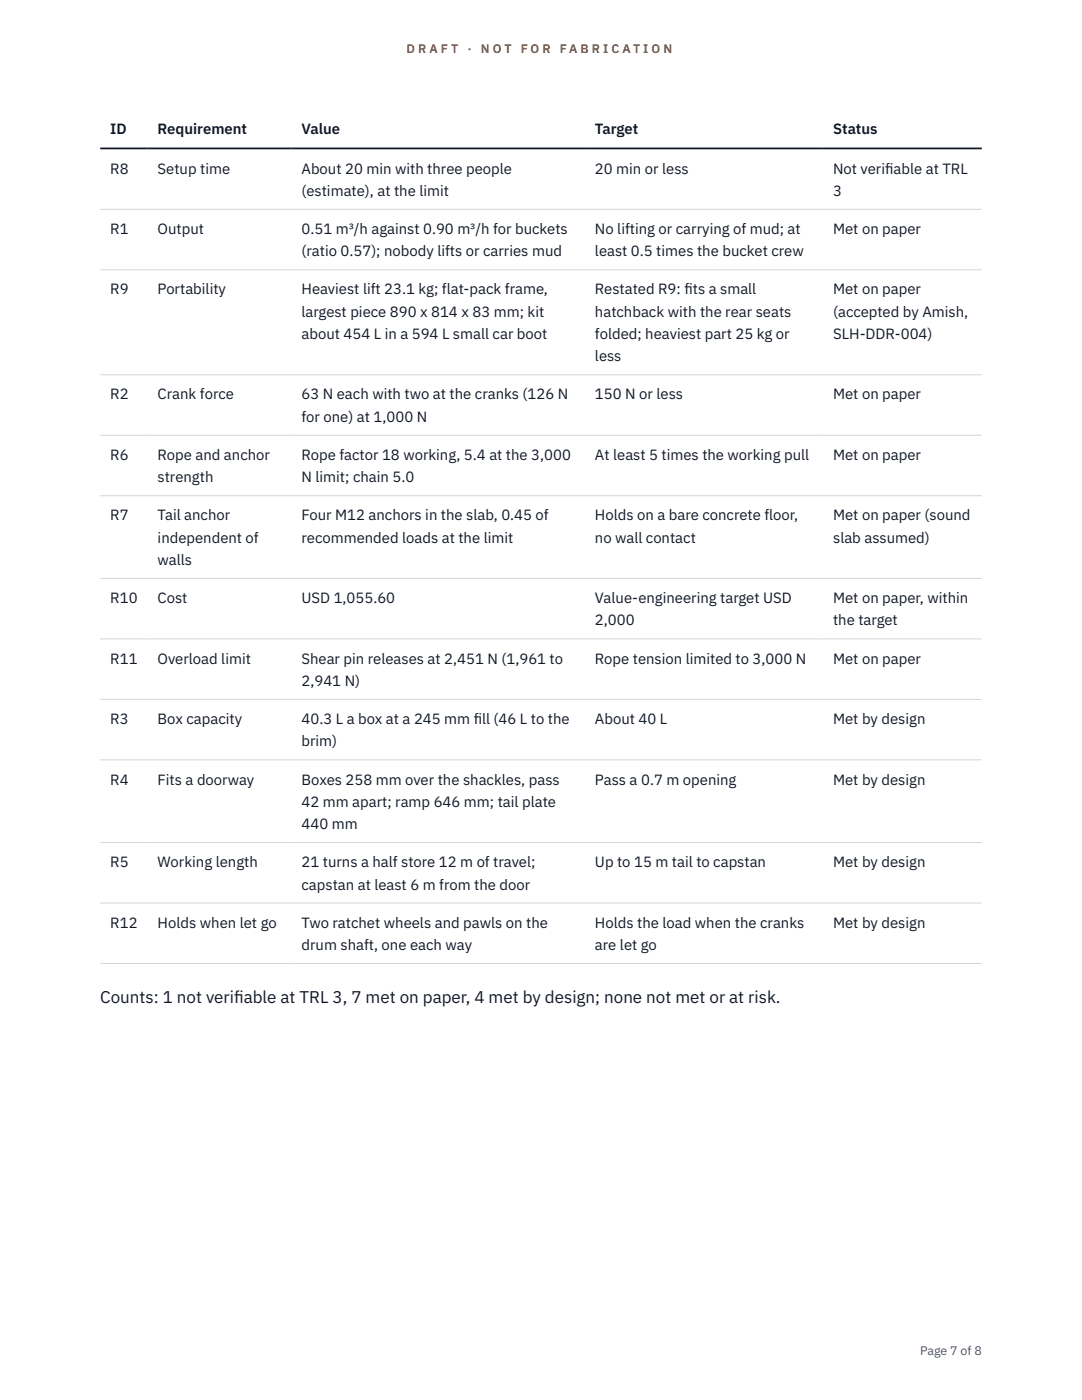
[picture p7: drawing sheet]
<svg xmlns="http://www.w3.org/2000/svg" width="216mm" height="279mm" viewBox="0 0 216 279" stroke-linecap="round" stroke-linejoin="round" font-family="sans-serif">
<defs><g id="words">
<g font-size="3.4" fill="#111827">
<text x="20" y="200.2">Counts: 1 not verif</text>
<text x="46.7" y="200.2">iable at TRL 3, 7 met on paper, 4 met by design; none not met or at risk.</text>
</g>
<g font-size="3" fill="#111827">
<text x="22" y="26.8">ID</text>
<text x="31.5" y="26.8">Requirement</text>
<text x="60.2" y="26.8">Value</text>
<text x="118.7" y="26.8">Target</text>
<text x="166.2" y="26.8">Status</text>
<text x="22" y="34.6">R8</text>
<text x="31.5" y="34.6">Setup time</text>
<text x="60.2" y="34.6">About 20 min with three people</text>
<text x="118.7" y="34.6">20 min or less</text>
<text x="166.2" y="34.6">Not verif</text>
<text x="176.6" y="34.6">iable at TRL</text>
<text x="60.2" y="39.1">(estimate), at the limit</text>
<text x="166.2" y="39.1">3</text>
<text x="22" y="46.7">R1</text>
<text x="31.5" y="46.7">Output</text>
<text x="60.2" y="46.7">0.51 m³/h against 0.90 m³/h for buckets</text>
<text x="118.7" y="46.7">No lifting or carrying of mud; at</text>
<text x="166.2" y="46.7">Met on paper</text>
<text x="60.2" y="51.1">(ratio 0.57); nobody lifts or carries mud</text>
<text x="118.7" y="51.1">least 0.5 times the bucket crew</text>
<text x="22" y="58.8">R9</text>
<text x="31.5" y="58.8">Portability</text>
<text x="60.2" y="58.8">Heaviest lift 23.1 kg; flat-pack frame,</text>
<text x="118.7" y="58.8">Restated R9: f</text>
<text x="136.6" y="58.8">its a small</text>
<text x="166.2" y="58.8">Met on paper</text>
<text x="60.2" y="63.2">largest piece 890 x 814 x 83 mm; kit</text>
<text x="118.7" y="63.2">hatchback with the rear seats</text>
<text x="166.2" y="63.2">(accepted by Amish,</text>
<text x="60.2" y="67.7">about 454 L in a 594 L small car boot</text>
<text x="118.7" y="67.7">folded; heaviest part 25 kg or</text>
<text x="166.2" y="67.7">SLH-DDR-004)</text>
<text x="118.7" y="72.1">less</text>
<text x="22" y="79.7">R2</text>
<text x="31.5" y="79.7">Crank force</text>
<text x="60.2" y="79.7">63 N each with two at the cranks (126 N</text>
<text x="118.7" y="79.7">150 N or less</text>
<text x="166.2" y="79.7">Met on paper</text>
<text x="60.2" y="84.2">for one) at 1,000 N</text>
<text x="22" y="91.8">R6</text>
<text x="31.5" y="91.8">Rope and anchor</text>
<text x="60.2" y="91.8">Rope factor 18 working, 5.4 at the 3,000</text>
<text x="118.7" y="91.8">At least 5 times the working pull</text>
<text x="166.2" y="91.8">Met on paper</text>
<text x="31.5" y="96.2">strength</text>
<text x="60.2" y="96.2">N limit; chain 5.0</text>
<text x="22" y="103.9">R7</text>
<text x="31.5" y="103.9">Tail anchor</text>
<text x="60.2" y="103.9">Four M12 anchors in the slab, 0.45 of</text>
<text x="118.7" y="103.9">Holds on a bare concrete floor,</text>
<text x="166.2" y="103.9">Met on paper (sound</text>
<text x="31.5" y="108.3">independent of</text>
<text x="31.5" y="112.7">walls</text>
<text x="60.2" y="108.3">recommended loads at the limit</text>
<text x="118.7" y="108.3">no wall contact</text>
<text x="166.2" y="108.3">slab assumed)</text>
<text x="22" y="120.4">R10</text>
<text x="31.5" y="120.4">Cost</text>
<text x="60.2" y="120.4">USD 1,055.60</text>
<text x="118.7" y="120.4">Value-engineering target USD</text>
<text x="118.7" y="124.8">2,000</text>
<text x="166.2" y="120.4">Met on paper, within</text>
<text x="166.2" y="124.8">the target</text>
<text x="22" y="132.4">R11</text>
<text x="31.5" y="132.4">Overload limit</text>
<text x="60.2" y="132.4">Shear pin releases at 2,451 N (1,961 to</text>
<text x="60.2" y="136.9">2,941 N)</text>
<text x="118.7" y="132.4">Rope tension limited to 3,000 N</text>
<text x="166.2" y="132.4">Met on paper</text>
<text x="22" y="144.5">R3</text>
<text x="31.5" y="144.5">Box capacity</text>
<text x="60.2" y="144.5">40.3 L a box at a 245 mm f</text>
<text x="60.2" y="148.9">brim)</text>
<text x="94.5" y="144.5">ill (46 L to the</text>
<text x="118.7" y="144.5">About 40 L</text>
<text x="166.2" y="144.5">Met by design</text>
<text x="22" y="156.6">R4</text>
<text x="31.5" y="156.6">Fits a doorway</text>
<text x="60.2" y="156.6">Boxes 258 mm over the shackles, pass</text>
<text x="60.2" y="161">42 mm apart; ramp 646 mm; tail plate</text>
<text x="118.7" y="156.6">Pass a 0.7 m opening</text>
<text x="166.2" y="156.6">Met by design</text>
<text x="60.2" y="165.5">440 mm</text>
<text x="22" y="173.1">R5</text>
<text x="31.5" y="173.1">Working length</text>
<text x="60.2" y="173.1">21 turns a half store 12 m of travel;</text>
<text x="118.7" y="173.1">Up to 15 m tail to capstan</text>
<text x="166.2" y="173.1">Met by design</text>
<text x="60.2" y="177.5">capstan at least 6 m from the door</text>
<text x="22" y="185.1">R12</text>
<text x="31.5" y="185.1">Holds when let go</text>
<text x="60.2" y="185.1">Two ratchet wheels and pawls on the</text>
<text x="118.7" y="185.1">Holds the load when the cranks</text>
<text x="166.2" y="185.1">Met by design</text>
<text x="60.2" y="189.6">drum shaft, one each way</text>
<text x="118.7" y="189.6">are let go</text>
</g>
<g font-size="2.5" fill="#b45309">
<text x="81.1" y="10.5">D R A F T</text>
<text x="93.3" y="10.5">·</text>
<text x="95.9" y="10.5">N O T</text>
<text x="103.9" y="10.5">F O R</text>
<text x="111.7" y="10.5">F A B R I C A T I O N</text>
</g>
<text font-size="2.5" fill="#4b5563" x="183.6" y="270.3">Page 7 of 8</text>
</g></defs>
<path d="M20 41.8h175.9M20 53.8h175.9M20 74.8h175.9M20 86.9h175.9M20 98.9h175.9M20 115.4h175.9M20 127.5h175.9M20 139.6h175.9M20 151.6h175.9M20 168.2h175.9M20 180.2h175.9M20 192.3h175.9" fill="none" stroke="#d1d5db" stroke-width=".2"/>
<path d="M20 29.6h175.9" fill="none" stroke="#111827" stroke-width=".35"/>
<use href="#words"/>
</svg>
